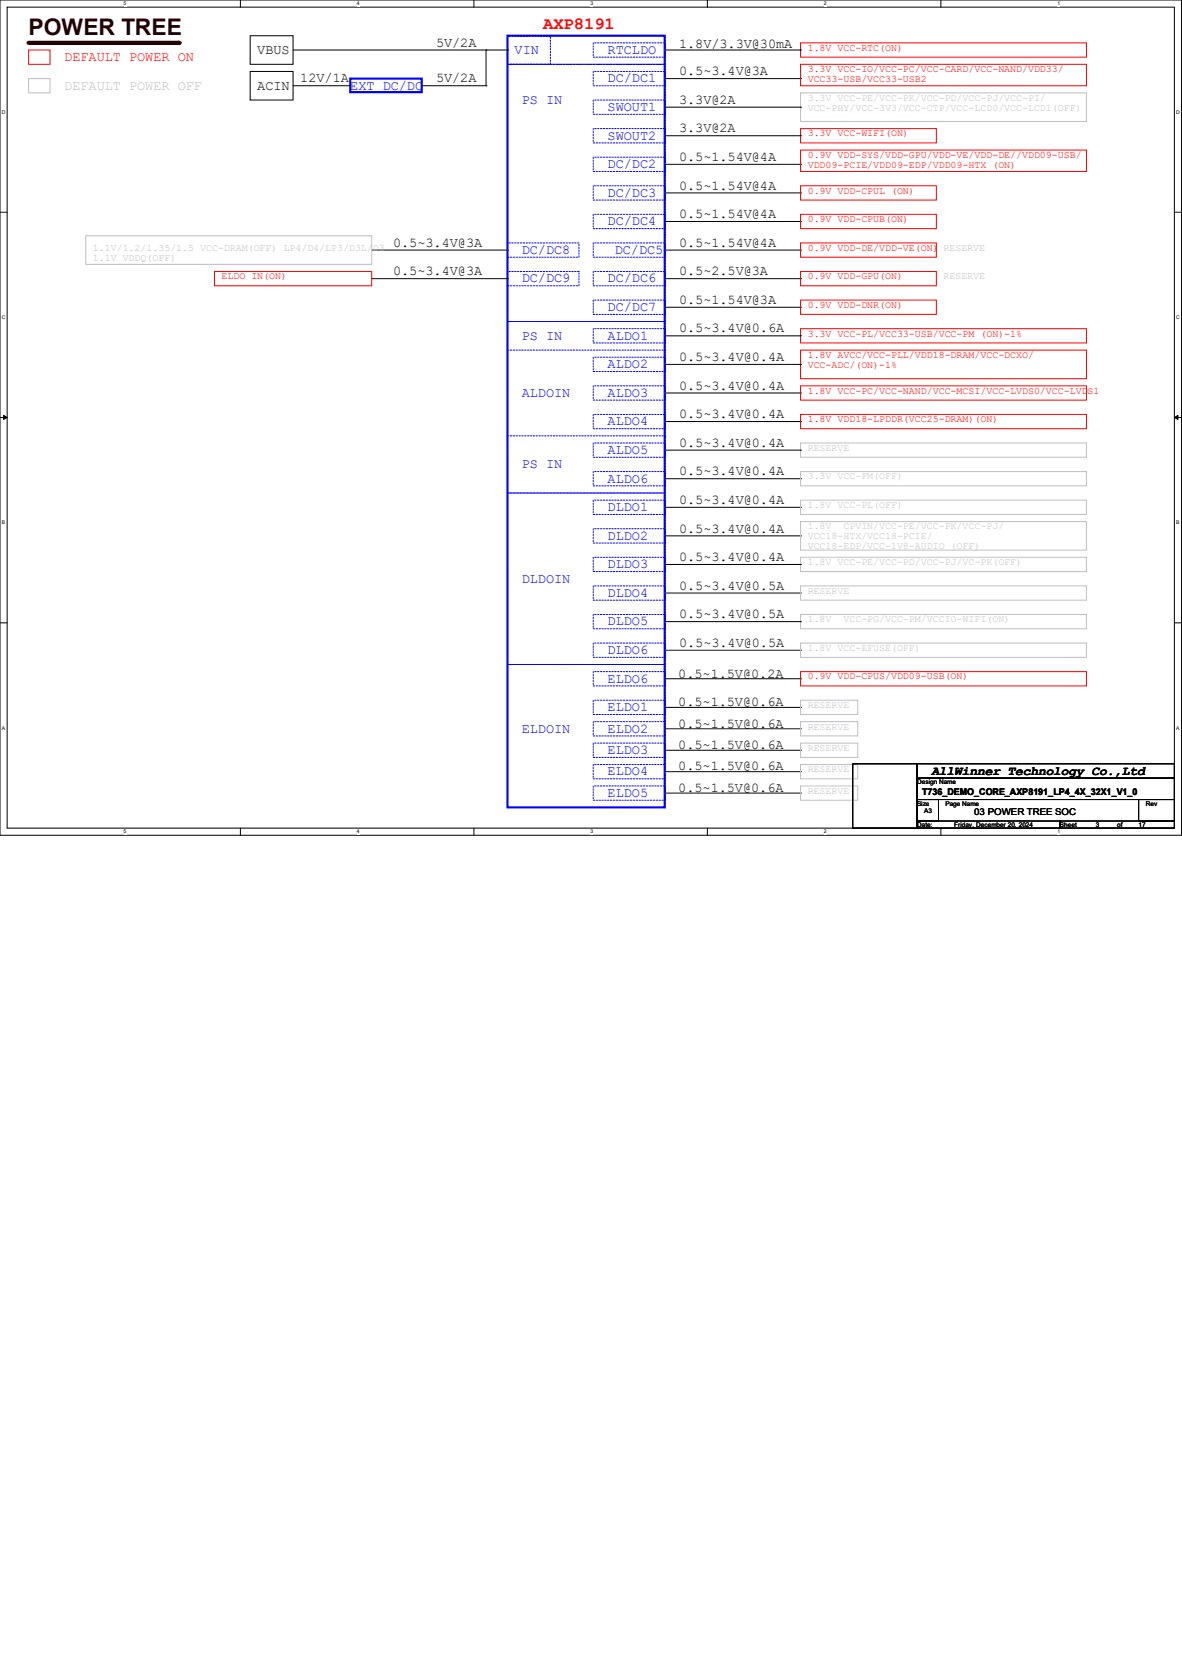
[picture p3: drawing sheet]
<svg xmlns="http://www.w3.org/2000/svg" width="210mm" height="297mm" viewBox="0 0 210 297" stroke-linecap="round" stroke-linejoin="round" font-family="sans-serif">
<defs><g id="words">
<text font-size="4.1" fill="#400000" x="5.1" y="6.3">POWER TREE</text>
<text font-size="3" fill="#f00" x="96.5" y="5.1">AXP8191</text>
<text font-size="2.4" fill="#f00" x="11.4" y="10.8">DEFAULT POWER ON</text>
<g font-size="2.4">
<text x="45.7" y="9.6">VBUS</text>
<text x="77.5" y="8.3">5V/2A</text>
<text x="120.6" y="8.6">1.8V/3.3V@30mA</text>
<text x="45.7" y="15.9">ACIN</text>
<text x="53.3" y="14.6">12V/1A</text>
<text x="77.5" y="14.6">5V/2A</text>
<text x="120.6" y="13.4">0.5~3.4V@3A</text>
<text x="120.6" y="18.5">3.3V@2A</text>
<text x="120.6" y="23.5">3.3V@2A</text>
<text x="120.6" y="28.6">0.5~1.54V@4A</text>
<text x="120.6" y="33.7">0.5~1.54V@4A</text>
<text x="120.6" y="38.8">0.5~1.54V@4A</text>
<text x="69.8" y="43.9">0.5~3.4V@3A</text>
<text x="120.6" y="43.9">0.5~1.54V@4A</text>
<text x="69.8" y="48.9">0.5~3.4V@3A</text>
<text x="120.6" y="48.9">0.5~2.5V@3A</text>
<text x="120.6" y="59.1">0.5~3.4V@0.6A</text>
<text x="120.6" y="54">0.5~1.54V@3A</text>
<text x="120.6" y="64.2">0.5~3.4V@0.4A</text>
<text x="120.6" y="69.3">0.5~3.4V@0.4A</text>
<text x="120.6" y="74.3">0.5~3.4V@0.4A</text>
<text x="120.6" y="79.4">0.5~3.4V@0.4A</text>
<text x="120.6" y="84.5">0.5~3.4V@0.4A</text>
<text x="120.6" y="89.6">0.5~3.4V@0.4A</text>
<text x="120.6" y="94.7">0.5~3.4V@0.4A</text>
<text x="120.6" y="99.7">0.5~3.4V@0.4A</text>
<text x="120.6" y="104.8">0.5~3.4V@0.5A</text>
<text x="120.6" y="109.9">0.5~3.4V@0.5A</text>
<text x="120.6" y="115">0.5~3.4V@0.5A</text>
<text x="120.5" y="120.4">0.5~1.5V@0.2A</text>
<text x="120.5" y="125.5">0.5~1.5V@0.6A</text>
<text x="120.5" y="129.3">0.5~1.5V@0.6A</text>
<text x="120.5" y="133.1">0.5~1.5V@0.6A</text>
<text x="120.5" y="136.9">0.5~1.5V@0.6A</text>
<text x="120.5" y="140.8">0.5~1.5V@0.6A</text>
</g>
<g font-size="2.4" fill="#00f">
<text x="91.4" y="9.6">VIN</text>
<text x="107.9" y="9.6">RTCLDO</text>
<text x="62.2" y="15.9">EXT DC/DC</text>
<text x="107.9" y="14.6">DC/DC1</text>
<text x="92.7" y="18.5">PS IN</text>
<text x="107.9" y="19.7">SWOUT1</text>
<text x="107.9" y="24.8">SWOUT2</text>
<text x="107.9" y="29.9">DC/DC2</text>
<text x="107.9" y="35">DC/DC3</text>
<text x="107.9" y="40">DC/DC4</text>
<text x="92.7" y="45.1">DC/DC8</text>
<text x="109.2" y="45.1">DC/DC5</text>
<text x="92.7" y="50.2">DC/DC9</text>
<text x="107.9" y="50.2">DC/DC6</text>
<text x="107.9" y="55.3">DC/DC7</text>
<text x="92.7" y="60.4">PS IN</text>
<text x="107.9" y="60.4">ALDO1</text>
<text x="107.9" y="65.4">ALDO2</text>
<text x="92.7" y="70.5">ALDOIN</text>
<text x="107.9" y="70.5">ALDO3</text>
<text x="107.9" y="75.6">ALDO4</text>
<text x="92.7" y="83.2">PS IN</text>
<text x="107.9" y="80.7">ALDO5</text>
<text x="107.9" y="85.8">ALDO6</text>
<text x="107.9" y="95.9">DLDO2</text>
<text x="107.9" y="90.8">DLDO1</text>
<text x="107.9" y="101">DLDO3</text>
<text x="92.7" y="103.5">DLDOIN</text>
<text x="107.9" y="106.1">DLDO4</text>
<text x="107.9" y="111.2">DLDO5</text>
<text x="107.9" y="116.2">DLDO6</text>
<text x="107.9" y="121.3">ELDO6</text>
<text x="92.7" y="130.2">ELDOIN</text>
<text x="107.9" y="130.2">ELDO2</text>
<text x="107.9" y="126.4">ELDO1</text>
<text x="107.9" y="134">ELDO3</text>
<text x="107.9" y="137.8">ELDO4</text>
<text x="107.9" y="141.6">ELDO5</text>
</g>
<text font-size="2.4" fill="#c0c0c0" x="11.4" y="15.9">DEFAULT POWER OFF</text>
<text font-size="2.3" x="165.5" y="137.7">AllWinner Technology Co.,Ltd</text>
<g font-size="1.8" fill="#f00">
<text x="143.5" y="9">1.8V VCC-RTC(ON)</text>
<text x="143.5" y="12.8">3.3V VCC-IO/VCC-PC/VCC-CARD/VCC-NAND/VDD33/</text>
<text x="143.5" y="14.6">VCC33-USB/VCC33-USB2</text>
<text x="143.5" y="28.1">0.9V VDD-SYS/VDD-GPU/VDD-VE/VDD-DE//VDD09-USB/</text>
<text x="143.5" y="29.8">VDD09-PCIE/VDD09-EDP/VDD09-HTX (ON)</text>
<text x="143.5" y="24.3">3.3V VCC-WIFI(ON)</text>
<text x="143.5" y="34.4">0.9V VDD-CPUL (ON)</text>
<text x="143.5" y="39.5">0.9V VDD-CPUB(ON)</text>
<text x="143.5" y="44.6">0.9V VDD-DE/VDD-VE(ON)</text>
<text x="39.4" y="49.7">ELDO IN(ON)</text>
<text x="143.5" y="49.7">0.9V VDD-GPU(ON)</text>
<text x="143.5" y="59.8">3.3V VCC-PL/VCC33-USB/VCC-PM (ON)-1%</text>
<text x="143.5" y="54.7">0.9V VDD-DNR(ON)</text>
<text x="143.5" y="63.6">1.8V AVCC/VCC-PLL/VDD18-DRAM/VCC-DCXO/</text>
<text x="143.5" y="65.4">VCC-ADC/(ON)-1%</text>
<text x="143.5" y="70">1.8V VCC-PC/VCC-NAND/VCC-MCSI/VCC-LVDS0/VCC-LVDS1</text>
<text x="143.5" y="75.1">1.8V VDD18-LPDDR(VCC25-DRAM)(ON)</text>
<text x="143.5" y="120.8">0.9V VDD-CPUS/VDD09-USB(ON)</text>
</g>
<g font-size="1.8" fill="#c0c0c0">
<text x="143.5" y="17.9">3.3V VCC-PE/VCC-PK/VCC-PD/VCC-PJ/VCC-PI/</text>
<text x="143.5" y="19.7">VCC-PHY/VCC-3V3/VCC-CTP/VCC-LCD0/VCC-LCD1(OFF)</text>
<text x="16.5" y="44.6">1.1V/1.2/1.35/1.5 VCC-DRAM(OFF) LP4/D4/LP3/D3L/D3</text>
<text x="16.5" y="46.4">1.1V VDDQ(OFF)</text>
<text x="167.6" y="44.6">RESERVE</text>
<text x="167.6" y="49.7">RESERVE</text>
<text x="143.5" y="80.1">RESERVE</text>
<text x="143.5" y="85.2">3.3V VCC-FM(OFF)</text>
<text x="143.5" y="94.1">1.8V</text>
<text x="143.5" y="95.9">VCC18-HTX/VCC18-PCIE/</text>
<text x="143.5" y="90.3">1.8V VCC-PL(OFF)</text>
<text x="149.9" y="94.1">CPVIN/VCC-PE/VCC-PK/VCC-PJ/</text>
<text x="143.5" y="100.5">1.8V VCC-PE/VCC-PD/VCC-PJ/VC-PK(OFF)</text>
<text x="143.5" y="97.7">VCC18-EDP/VCC-1V8-AUDIO (OFF)</text>
<text x="143.5" y="105.5">RESERVE</text>
<text x="143.5" y="110.6">1.8V</text>
<text x="149.9" y="110.6">VCC-PG/VCC-PM/VCCIO-WIFI(ON)</text>
<text x="143.5" y="115.7">1.8V VCC-EFUSE(OFF)</text>
<text x="143.5" y="125.9">RESERVE</text>
<text x="143.5" y="129.7">RESERVE</text>
<text x="143.5" y="133.5">RESERVE</text>
<text x="143.5" y="137.3">RESERVE</text>
<text x="143.5" y="141.1">RESERVE</text>
</g>
<g font-size="1.7">
<text x="163.8" y="141.2">T736_DEMO_CORE_AXP8191_LP4_4X_32X1_V1_0</text>
<text x="173.1" y="144.9">03 POWER TREE SOC</text>
</g>
<g font-size="1.1">
<text x="162.9" y="139.4">Design Name</text>
<text x="162.9" y="143.2">Size</text>
<text x="168" y="143.2">Page Name</text>
<text x="203.6" y="143.2">Rev</text>
<text x="162.9" y="147">Date:</text>
<text x="164.2" y="144.5">A3</text>
<text x="169.5" y="147">Friday, December 20, 2024</text>
<text x="188.3" y="147">Sheet</text>
<text x="194.7" y="147">3</text>
<text x="198.5" y="147">of</text>
<text x="202.3" y="147">17</text>
</g>
<g font-size=".9">
<text x="22" y=".9">5</text>
<text x="63.4" y=".9">4</text>
<text x="104.9" y=".9">3</text>
<text x="146.4" y=".9">2</text>
<text x="187.9" y=".9">1</text>
<text x=".3" y="20.3">D</text>
<text x="209" y="20.3">D</text>
<text x=".3" y="56.7">C</text>
<text x="209" y="56.7">C</text>
<text x=".3" y="93.2">B</text>
<text x="209" y="93.2">B</text>
<text x=".3" y="129.7">A</text>
<text x="209" y="129.7">A</text>
<text x="22" y="148.1">5</text>
<text x="63.4" y="148.1">4</text>
<text x="104.9" y="148.1">3</text>
<text x="146.4" y="148.1">2</text>
<text x="187.9" y="148.1">1</text>
</g>
</g></defs>
<path d="M0 0h209.9v148.5h-209.9zM1.3 1.3h207.4v145.9h-207.4z" fill="none" stroke="#000" stroke-width=".18"/>
<g fill="#fff">
<path d="M22 .1h.5v1h-.5z"/>
<path d="M22 147.3h.5v1h-.5z"/>
</g>
<path d="M42.7 0v1.3M42.7 147.2v1.3" fill="none" stroke="#000" stroke-width=".18"/>
<g fill="#fff">
<path d="M63.4 .1h.5v1h-.5z"/>
<path d="M63.4 147.3h.5v1h-.5z"/>
</g>
<path d="M84.2 0v1.3M84.2 147.2v1.3" fill="none" stroke="#000" stroke-width=".18"/>
<g fill="#fff">
<path d="M104.9 .1h.5v1h-.5z"/>
<path d="M104.9 147.3h.5v1h-.5z"/>
</g>
<path d="M125.7 0v1.3M125.7 147.2v1.3" fill="none" stroke="#000" stroke-width=".18"/>
<g fill="#fff">
<path d="M146.4 .1h.5v1h-.5z"/>
<path d="M146.4 147.3h.5v1h-.5z"/>
</g>
<path d="M167.2 0v1.3M167.2 147.2v1.3" fill="none" stroke="#000" stroke-width=".18"/>
<g fill="#fff">
<path d="M187.9 .1h.5v1h-.5z"/>
<path d="M187.9 147.3h.5v1h-.5z"/>
<path d="M.3 19.5h.7v1h-.7z"/>
<path d="M209 19.5h.6v1h-.6z"/>
<path d="M.3 55.9h.7v1h-.7z"/>
<path d="M209 55.9h.6v1h-.6z"/>
</g>
<path d="M0 37.7h1.3M208.7 37.7h1.2" fill="none" stroke="#000" stroke-width=".18"/>
<g fill="#fff">
<path d="M.3 92.4h.6v1h-.6z"/>
<path d="M209 92.4h.6v1h-.6z"/>
</g>
<path d="M0 74.2h1.3M208.7 74.2h1.2" fill="none" stroke="#000" stroke-width=".18"/>
<path d="M.6 73.8l.7 .4-.7 .3zM208.7 74.2l.6-.4v.7z" fill="#000" stroke="#000" stroke-width=".18"/>
<g fill="#fff">
<path d="M.3 128.9h.6v1h-.6z"/>
<path d="M209 128.9h.5v1h-.5z"/>
</g>
<g fill="none" stroke="#000" stroke-width=".18">
<path d="M44.4 12.7h7.7v5.1h-7.7zM44.4 6.3h7.7v5.1h-7.7zM52.1 8.9h38.1M52.1 15.2h10.1M62.2 15.2h.1M74.9 15.2h11.5M86.4 8.9h.1M86.4 15.2h.1M86.4 8.9v6.3M90.2 8.9h.1M118.1 8.9h24.1M118.1 19h24.1"/>
<path d="M142.2 8.9h.1M142.2 19h.1M118.1 39.4h24.1M118.1 29.2h24.1M118.1 34.3h24.1M142.2 39.4h.1M142.2 29.2h.1M142.2 34.3h.1M66 44.4h24.2M90.2 44.4h.1M118.1 44.4h24.1M118.1 59.7h24.1"/>
<path d="M142.2 59.7h.1M142.2 44.4h.1M118.1 69.8h24.1M118.1 74.9h24.1M118.1 64.8h24.1M142.2 69.8h.1M142.2 74.9h.1M142.2 64.8h.1M118.1 80h24.1M118.1 95.2h24.1M118.1 90.2h24.1M118.1 85.1h24.1"/>
<path d="M142.2 80h.1M142.2 95.2h.1M142.2 90.2h.1M142.2 85.1h.1M0 110.7h1.3M118.1 105.4h24.1M118.1 115.6h24.1M118.1 100.3h24.1M142.2 105.4h.1M142.2 115.6h.1M142.2 100.3h.1M208.7 110.7h1.2"/>
<path d="M118.1 120.6h24.1M142.2 120.6h.1"/>
</g>
<path d="M5.1 8.9h3.8v2.5h-3.8zM142.2 7.6h50.8v2.6h-50.8zM142.2 26.7h50.8v3.8h-50.8zM142.2 38.1h24.2v2.5h-24.2zM142.2 58.4h50.8v2.6h-50.8zM142.2 43.2h24.2v2.5h-24.2zM142.2 62.2h50.8v5.1h-50.8zM142.2 73.7h50.8v2.5h-50.8zM142.2 119.4h50.8v2.5h-50.8z" fill="none" stroke="#f00" stroke-width=".18"/>
<path d="M5.1 14h3.8v2.5h-3.8zM142.2 16.5h50.8v5.1h-50.8zM15.2 41.9h50.8v5.1h-50.8zM142.2 78.7h50.8v2.6h-50.8zM142.2 92.7h50.8v5.1h-50.8zM142.2 99.1h50.8v2.5h-50.8zM142.2 83.8h50.8v2.6h-50.8zM142.2 114.3h50.8v2.5h-50.8zM142.2 109.2h50.8v2.6h-50.8z" fill="none" stroke="#c0c0c0" stroke-width=".18"/>
<g fill="none" stroke="#00f" stroke-width=".18" stroke-dasharray=".3">
<path d="M90.2 6.3h7.6v5.1h-7.6zM90.2 6.3h27.9v5.1h-27.9zM90.2 11.4h27.9v45.7h-27.9zM105.4 17.8h12.7v2.5h-12.7zM105.4 12.7h12.7v2.5h-12.7zM105.4 7.6h12.7v2.6h-12.7zM105.4 22.9h12.7v2.5h-12.7zM105.4 27.9h12.7v2.6h-12.7zM105.4 33h12.7v2.6h-12.7zM105.4 38.1h12.7v2.5h-12.7zM90.2 57.1h27.9v30.5h-27.9zM90.2 43.2h12.7v2.5h-12.7z"/>
<path d="M90.2 48.3h12.7v2.5h-12.7zM105.4 58.4h12.7v2.6h-12.7zM105.4 43.2h12.7v2.5h-12.7zM105.4 48.3h12.7v2.5h-12.7zM105.4 53.3h12.7v2.6h-12.7zM105.4 63.5h12.7v2.5h-12.7zM105.4 73.7h12.7v2.5h-12.7zM105.4 68.6h12.7v2.5h-12.7zM90.2 87.6h27.9v30.5h-27.9zM105.4 94h12.7v2.5h-12.7zM105.4 99.1h12.7v2.5h-12.7zM105.4 88.9h12.7v2.5h-12.7z"/>
<path d="M90.2 118.1h27.9v25.4h-27.9zM105.4 104.1h12.7v2.6h-12.7zM105.4 119.4h12.7v2.5h-12.7zM105.4 124.5h12.7v2.5h-12.7zM105.4 128.3h12.7v2.5h-12.7zM105.4 132.1h12.7v2.5h-12.7z"/>
</g>
<path d="M62.2 14h12.7v2.4h-12.7zM90.2 6.3h27.9v137.2h-27.9z" fill="none" stroke="#00f" stroke-width=".38"/>
<path d="M5.1 7.6h26.6" fill="none" stroke="#800000" stroke-width=".76"/>
<circle cx="31.7" cy="7.6" r=".38" fill="#800000"/>
<path d="M90.2 62.2h27.9M90.2 77.5h27.9M105.4 78.7h12.7v2.6h-12.7zM118.1 62.2h.1M118.1 77.5h.1M105.4 83.8h12.7v2.6h-12.7zM105.4 109.2h12.7v2.6h-12.7zM105.4 114.3h12.7v2.5h-12.7zM105.4 135.9h12.7v2.5h-12.7zM105.4 139.7h12.7v2.5h-12.7z" fill="none" stroke="#00f" stroke-width=".18" stroke-dasharray=".3"/>
<path d="M142.2 11.4h50.8v3.8h-50.8zM142.2 33h24.2v2.6h-24.2zM142.2 22.9h24.2v2.5h-24.2zM38.1 48.3h27.9v2.5h-27.9zM142.2 48.3h24.2v2.5h-24.2zM142.2 53.3h24.2v2.6h-24.2zM142.2 68.6h50.8v2.5h-50.8z" fill="none" stroke="#f00" stroke-width=".18"/>
<g fill="none" stroke="#000" stroke-width=".18">
<path d="M118.1 14h24.1M142.2 14h.1M118.1 24.1h24.1M142.2 24.1h.1M66 49.5h24.2M90.2 49.5h.1M118.1 49.5h24.1M118.1 54.6h24.1M142.2 49.5h.1M142.2 54.6h.1M118.1 110.5h24.1M142.2 110.5h.1"/>
<path d="M118.1 125.7h24.1M118.1 129.5h24.1M118.1 133.3h24.1M118.1 137.2h24.1M142.2 125.7h.1M142.2 129.5h.1M142.2 133.3h.1M142.2 137.2h.1M151.5 135.8h11.4v11.4h-11.4zM162.9 135.8h45.8v2.5h-45.8zM162.9 138.3h45.8v3.8h-45.8zM118.1 141h24.1"/>
<path d="M142.2 141h.1M162.9 142.1h3.9v3.8h-3.9zM162.9 145.9h25.4v1.3h-25.4zM188.3 145.9h20.4v1.3h-20.4zM202.3 142.1h6.4v3.8h-6.4z"/>
</g>
<path d="M142.2 88.9h50.8v2.5h-50.8zM142.2 104.1h50.8v2.6h-50.8zM142.2 124.5h10.2v2.5h-10.2zM142.2 128.3h10.2v2.5h-10.2zM142.2 132.1h10.2v2.5h-10.2zM142.2 135.9h10.2v2.5h-10.2zM142.2 139.7h10.2v2.5h-10.2z" fill="none" stroke="#c0c0c0" stroke-width=".18"/>
<use href="#words"/>
</svg>
